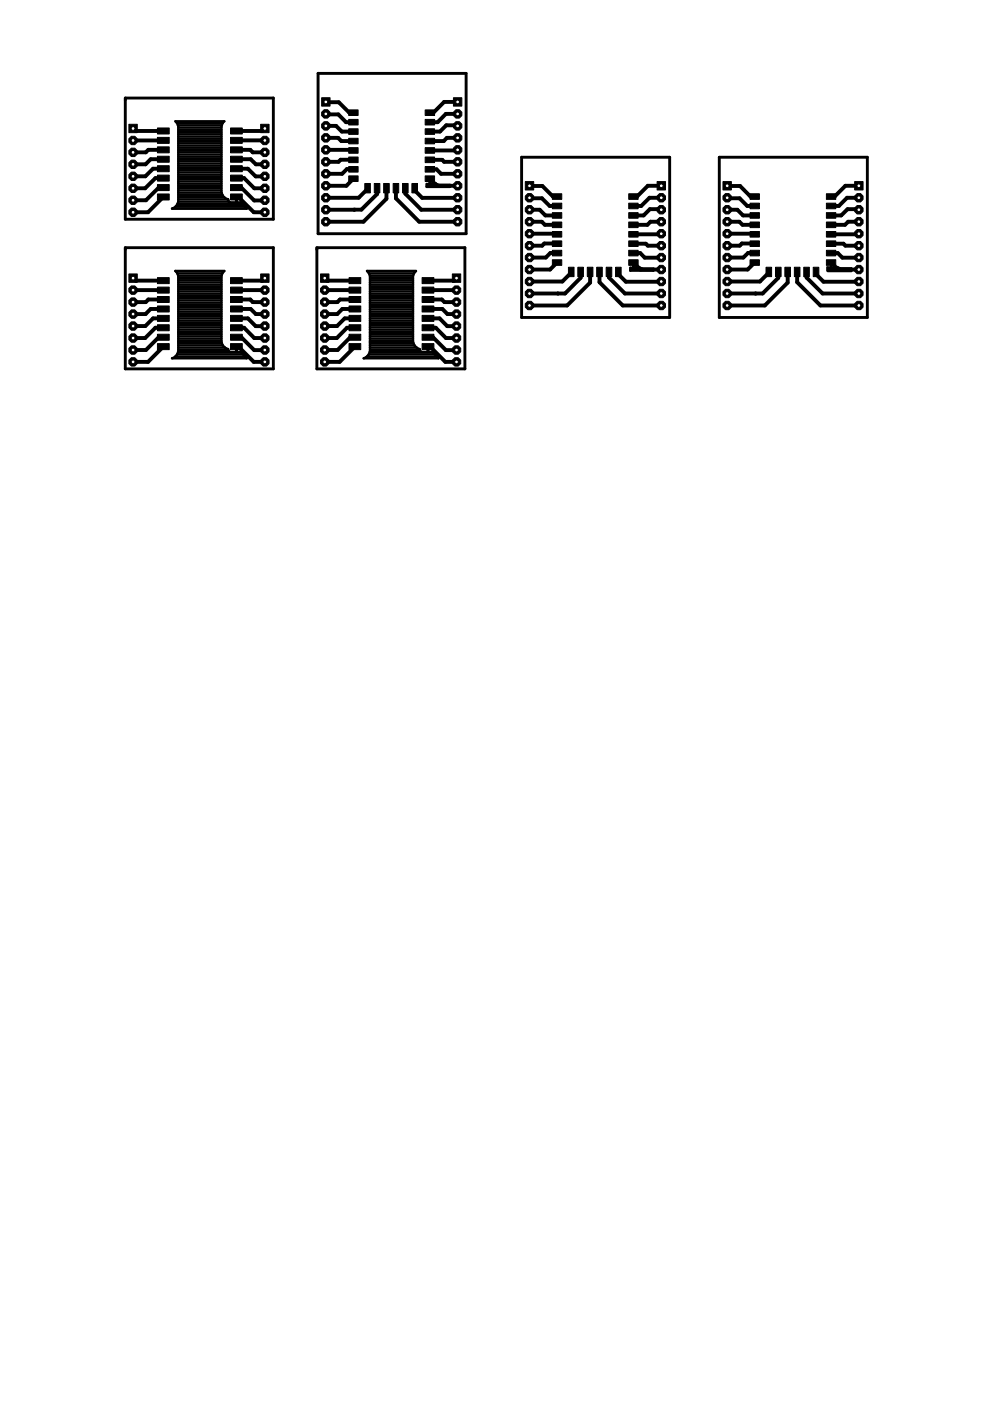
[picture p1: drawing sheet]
<svg xmlns="http://www.w3.org/2000/svg" width="210mm" height="297mm" viewBox="0 0 210 297" stroke-linecap="round" stroke-linejoin="round" font-family="sans-serif">
<g fill="#000" stroke="#000" stroke-width=".21">
<path d="M33.4 27.1h2.5v1.3h-2.5zM33.4 29.1h2.5v1.3h-2.5zM33.4 31.1h2.5v1.3h-2.5zM33.4 33.1h2.5v1.3h-2.5zM33.4 35.1h2.5v1.3h-2.5zM33.4 37.1h2.5v1.3h-2.5zM33.4 39.1h2.5v1.3h-2.5zM48.9 39.1h2.5v1.3h-2.5zM48.9 37.1h2.5v1.3h-2.5zM48.9 35.1h2.5v1.3h-2.5zM48.9 33.1h2.5v1.3h-2.5zM48.9 31.1h2.5v1.3h-2.5z"/>
<path d="M48.9 29.1h2.5v1.3h-2.5zM48.9 27.1h2.5v1.3h-2.5zM73.9 37.3h2v1.2h-2zM73.9 35.3h2v1.2h-2zM73.9 33.3h2v1.2h-2zM73.9 31.3h2v1.2h-2zM73.9 29.3h2v1.2h-2zM73.9 27.3h2v1.2h-2zM73.9 25.3h2v1.2h-2zM73.9 23.3h2v1.2h-2zM77.3 38.9h1.2v2h-1.2zM79.4 38.9h1.1v2h-1.1z"/>
<path d="M81.3 38.9h1.2v2h-1.2zM83.4 38.9h1.1v2h-1.1zM85.3 38.9h1.2v2h-1.2zM87.3 38.9h1.2v2h-1.2zM90.1 37.3h2v1.2h-2zM90.1 35.3h2v1.2h-2zM90.1 33.3h2v1.2h-2zM90.1 31.3h2v1.2h-2zM90.1 29.3h2v1.2h-2zM90.1 27.3h2v1.2h-2zM90.1 25.3h2v1.2h-2zM90.1 23.3h2v1.2h-2z"/>
<path d="M33.4 58.9h2.5v1.2h-2.5zM33.4 41.1h2.5v1.3h-2.5zM48.9 58.9h2.5v1.2h-2.5zM48.9 41.1h2.5v1.3h-2.5zM74 58.9h2.5v1.2h-2.5zM89.5 58.9h2.5v1.2h-2.5zM117.1 55.1h2v1.2h-2zM117.1 53.1h2v1.2h-2zM117.1 51.1h2v1.2h-2zM117.1 49.1h2v1.2h-2zM117.1 47.1h2v1.2h-2zM117.1 45.1h2v1.2h-2z"/>
<path d="M117.1 43.1h2v1.2h-2zM117.1 41.1h2v1.2h-2zM120.5 56.7h1.2v2h-1.2zM122.5 56.7h1.2v2h-1.2zM124.5 56.7h1.2v2h-1.2zM126.5 56.7h1.2v2h-1.2zM128.5 56.7h1.2v2h-1.2zM130.5 56.7h1.2v2h-1.2zM133.3 55.1h2v1.2h-2zM133.3 53.1h2v1.2h-2zM133.3 51.1h2v1.2h-2zM133.3 49.1h2v1.2h-2z"/>
<path d="M133.3 47.1h2v1.2h-2zM133.3 45.1h2v1.2h-2zM133.3 43.1h2v1.2h-2zM133.3 41.1h2v1.2h-2zM159 55.1h2v1.2h-2zM159 53.1h2v1.2h-2zM159 51.1h2v1.2h-2zM159 49.1h2v1.2h-2zM159 47.1h2v1.2h-2zM159 45.1h2v1.2h-2zM159 43.1h2v1.2h-2zM159 41.1h2v1.2h-2z"/>
<path d="M162.4 56.7h1.2v2h-1.2zM164.4 56.7h1.2v2h-1.2zM166.4 56.7h1.2v2h-1.2zM168.4 56.7h1.2v2h-1.2zM170.4 56.7h1.2v2h-1.2zM172.4 56.7h1.2v2h-1.2zM175.2 55.1h2v1.2h-2zM175.2 53.1h2v1.2h-2zM175.2 51.1h2v1.2h-2zM175.2 49.1h2v1.2h-2zM175.2 47.1h2v1.2h-2zM175.2 45.1h2v1.2h-2z"/>
<path d="M175.2 43.1h2v1.2h-2zM175.2 41.1h2v1.2h-2zM33.4 60.9h2.5v1.2h-2.5zM33.4 62.9h2.5v1.2h-2.5zM33.4 64.9h2.5v1.2h-2.5zM33.4 66.9h2.5v1.2h-2.5zM33.4 68.9h2.5v1.2h-2.5zM33.4 70.9h2.5v1.2h-2.5zM33.4 72.9h2.5v1.2h-2.5zM48.9 72.9h2.5v1.2h-2.5zM48.9 70.9h2.5v1.2h-2.5zM48.9 68.9h2.5v1.2h-2.5z"/>
<path d="M48.9 66.9h2.5v1.2h-2.5zM48.9 64.9h2.5v1.2h-2.5zM48.9 62.9h2.5v1.2h-2.5zM48.9 60.9h2.5v1.2h-2.5zM74 60.9h2.5v1.2h-2.5zM74 62.9h2.5v1.2h-2.5zM74 64.9h2.5v1.2h-2.5zM74 66.9h2.5v1.2h-2.5zM74 68.9h2.5v1.2h-2.5zM74 70.9h2.5v1.2h-2.5zM74 72.9h2.5v1.2h-2.5zM89.5 72.9h2.5v1.2h-2.5z"/>
<path d="M89.5 70.9h2.5v1.2h-2.5zM89.5 68.9h2.5v1.2h-2.5zM89.5 66.9h2.5v1.2h-2.5zM89.5 64.9h2.5v1.2h-2.5zM89.5 62.9h2.5v1.2h-2.5zM89.5 60.9h2.5v1.2h-2.5z"/>
<circle cx="28.2" cy="61.5" r=".96"/>
</g>
<g fill="none" stroke="#000" stroke-width=".83">
<path d="M28.2 27.2l.6 .6h5.8M34.6 29.8h-6.4M34.6 31.8h-3.1l-.6 .5h-2.7M34.6 33.8h-2.7l-1 1h-2.7M34.6 35.8h-2.2l-1.6 1.6h-2.6M34.6 37.8h-1.6l-2.2 2.1h-2.6M34.6 39.8h-.9l-2.8 2.7h-2.7M50.1 31.8h3l.5 .5h2.6M50.1 33.8h3l1.2 1h1.9M50.1 35.8h2.5l1.6 1.6h2M50.1 37.8h1.7l2.1 2.1h2.3M50.1 39.8h1.1l2.7 2.7h2.3"/>
<path d="M50.1 29.8h6.1M56.2 27.2l-.6 .6h-5.5M69.1 31.8h5.7l.1 .1M69.1 21.6l2.7 .1 2.3 2.2h.8M69.1 24.2l2.6 .1 1.7 1.6h1.5M69.1 26.7h2.1l1.3 1.2h2.4M69.1 29.2h2.6l.7 .7h2.5M74.9 33.9h-2.7l-.4 .4h-2.7M74.9 35.9h-1.4l-1 1h-3.4M74.9 37.9l-1.5 1.5h-4.3M77.9 39.9l-1.8 2h-7M79.9 39.9v1.2l-3.3 3.3-7.5 .1"/>
<path d="M81.9 39.9v2.2l-4.8 4.9h-8M83.9 39.9v2.2l5 4.9h8.1M85.9 39.9v1.2l3.4 3.4h7.7M87.9 39.9v.5l1.6 1.6 7.5-.1M91.1 33.9h2.7l.4 .4h2.8M91.1 35.9h1.5l.9 1h3.5M91.1 37.9l1.5 1.5h4.4M97 21.6h-2.8l-2.3 2.3h-.8M97 24.2h-2.5l-1.7 1.7h-1.7M97 26.7l-.1-.1h-2.3l-1.3 1.3h-2.2M97 29.2h-2.3l-.6 .7h-3M97 31.8l-.1 .1h-5.8"/>
<path d="M112.3 39.4h2.7l2.2 2.3h.9M140.2 39.4h-2.8l-2.3 2.3h-.8M154.2 39.4h2.7l2.2 2.3h.9M182.1 39.4h-2.9l-2.2 2.3h-.8M28.2 59l.6 .5h5.8M34.6 41.8l-3.2 3.2h-3.2M50.7 41.9l3.1 3.1h2.4M56.2 59l-.6 .5h-5.5M68.9 59l.5 .5h5.8M75.1 44.4v.1M96.8 59l-.6 .5h-5.5M112.3 44.5h2.1l1.2 1.2h2.5"/>
<path d="M112.3 47h2.6l.6 .7h2.6M112.3 41.9l2.6 .1 1.6 1.7h1.6M112.3 49.6h5.7l.1 .1M118.1 51.7l-2.7-.1-.4 .5h-2.7M118.1 53.7l-1.4-.1-1 1h-3.4M118.1 55.7l-1.5 1.4h-4.3M121.1 57.7l-1.9 2h-6.9M123.1 57.7v1.2l-3.3 3.3h-7.5M125.1 57.7v2.2l-4.9 4.9h-7.9M127.1 57.7v2.1l4.9 5h8.2M129.1 57.7v1.1l3.4 3.4h7.7M131.1 57.7v.4l1.6 1.6h7.5"/>
<path d="M134.3 51.7h2.6l.5 .4h2.8M134.3 53.7h1.4l1 .9h3.5M134.3 55.7l1.5 1.4h4.4M140.2 41.9h-2.5l-1.7 1.8h-1.7M140.2 47h-2.3l-.6 .7h-3M140.2 44.5l-.1-.2h-2.3l-1.3 1.4h-2.2M140.2 49.6l-.1 .1h-5.8M154.2 44.5h2.1l1.2 1.2h2.5M154.2 47h2.6l.6 .7h2.6M154.2 41.9l2.6 .1 1.6 1.7h1.6M154.2 49.6h5.7l.1 .1M160 51.7l-2.7-.1-.5 .5h-2.6"/>
<path d="M160 53.7l-1.4-.1-1 1h-3.4M160 55.7l-1.5 1.4h-4.3M163 57.7l-1.9 2h-6.9M165 57.7v1.2l-3.3 3.3h-7.5M167 57.7v2.2l-4.8 4.9h-8M169 57.7v2.1l4.9 5h8.2M171 57.7v1.1l3.4 3.4h7.7M173 57.7v.4l1.6 1.6h7.5M176.2 51.7h2.6l.4 .4h2.9M176.2 53.7h1.4l1 .9h3.5M176.2 55.7l1.5 1.4h4.4M182.1 41.9h-2.5l-1.7 1.8h-1.7"/>
<path d="M182.1 47h-2.3l-.6 .7h-3M182.1 44.5l-.1-.2h-2.3l-1.3 1.4h-2.2M182.1 49.6l-.1 .1h-5.8M28.2 61.5h6.4M34.6 63.5h-3.1l-.6 .6h-2.7M34.6 65.5h-2.7l-1 1.1h-2.7M34.6 67.5h-2.2l-1.6 1.6h-2.6M34.6 69.5h-1.6l-2.2 2.2h-2.6M34.6 71.5h-.9l-2.8 2.7h-2.7M34.6 73.5l-3.2 3.2h-3.2M50.1 61.5h6.1M50.1 63.5h3l.5 .6h2.6"/>
<path d="M50.1 65.5h3l1.2 1.1h1.9M50.1 67.5h2.5l1.6 1.7 2-.1M50.1 69.5h1.7l2.1 2.2h2.3M50.1 71.5h1.1l2.7 2.7h2.2M50.7 73.6l3.1 3.1h2.4M56.2 74.2h-.1M68.9 61.5h6.4M75.2 63.5h-3.1l-.6 .6h-2.6M75.2 65.5h-2.6l-1.1 1.1h-2.6M75.2 67.5h-2.1l-1.6 1.6h-2.6M75.2 69.5h-1.6l-2.2 2.2h-2.5M75.2 71.5h-.9l-2.7 2.7h-2.7"/>
<path d="M75.2 73.5l-3.2 3.2h-3.1M90.7 61.5h6.1M90.7 63.5h3l.5 .6h2.6M90.7 65.5h3.1l1.1 1.1h1.9M90.7 67.5h2.5l1.6 1.7 2-.1M90.7 69.5h1.7l2.2 2.2h2.2M90.7 71.5h1.1l2.7 2.7h2.3M91.3 73.6l3.1 3.1h2.4M160.2 62.2v.1"/>
</g>
<g fill="none" stroke="#000" stroke-width=".51">
<path d="M37.5 26.1h9.7M37.7 26.6h9.3M37.8 39.9h9.1M37.8 39.4h9.1M37.8 38.9h9.1M37.8 38.5h9.1M37.8 38h9.1M37.8 37.5h9.1M37.8 37h9.1M37.8 36.6h9.1M37.8 36.1h9.1M37.8 35.6h9.1"/>
<path d="M37.8 35.1h9.1M37.8 34.7h9.1M37.8 34.2h9.1M37.8 33.7h9.1M37.8 33.2h9.1M37.8 32.8h9.1M37.8 32.3h9.1M37.8 31.8h9.1M37.8 31.3h9.1M37.8 30.9h9.1M37.8 30.4h9.1M37.8 29.9h9.1"/>
<path d="M37.8 29.4h9.1M37.8 29h9.1M37.8 28.5h9.1M37.8 28h9.1M37.8 27.5h9.1M37.8 27.1h9.1M90.5 39.4h5M90.5 39h.6v-.6l.1 .6a2.73 2.73 0 0 1 1.8 .2h2.4l.2 .2-.2 .2h-4.9zM91.1 38.9h.1M91.1 38.5h.1M92.4 38.9h.1M36.6 44.2h15.7"/>
<path d="M37.2 57.5h10.3M37.3 43.7h14.5M37.6 58h9.5M37.6 43.2h13.7M37.8 58.5v16l-.3 .7-.5 .6-.5 .2h15.8l-1.3-1.4-13.2 .1M37.8 58.5l-.6-1.1h10.4l-.4 .4-.3 .7M37.8 59.9h9.1M37.8 59.4h9.1M37.8 58.9h9.1M37.8 58.5h9.1M37.8 42.8h10.7M37.8 42.3h10.6"/>
<path d="M37.8 41.8h9.7M37.8 41.3h9.4M37.8 40.9h9.2M37.8 40.4h9.1M46.9 58.5v14l.3 .7 .6 .6 .6 .2v.3l.4 .3M48.4 42.3l-.6-.3-.6-.5-.3-.7v-14l.3-.8 .4-.3h-10.4l.3 .3 .3 .8v16M48.4 42.3l.1 .4 .3 .2h1.3v-.6h.1v.6h.8l1.3 1.3h-15.8l.5-.2 .5-.5 .3-.7M50.1 42.8h.1M77.9 57.5h10.2M78.2 58h9.6M78.4 58.5h9.2M78.4 58.5l-.3-.7-.3-.4h10.4l-.3 .4-.3 .7"/>
<path d="M78.4 58.5v16l-.3 .7-.5 .6-.5 .2h15.9l-1.4-1.3h-13.2M78.4 59.9h9.2M78.4 59.4h9.2M78.4 58.9h9.2M87.6 58.5v14l.3 .7 .5 .6 .6 .2 .1 .4 .3 .2M133.6 56.8h.7v-.6v.6l1.3-.1 .6 .3h2.4l.1 .1-.2 .3h-4.8zM133.6 57h5M134.3 56.6h.1M37.1 75.6h14.9M37.5 75.1h14M37.8 74.2h10.6M37.8 73.7h9.9"/>
<path d="M37.8 73.2h9.4M37.8 72.7h9.2M37.8 72.3h9.1M37.8 71.8h9.1M37.8 71.3h9.1M37.8 70.8h9.1M37.8 70.4h9.1M37.8 69.9h9.1M37.8 69.4h9.1M37.8 68.9h9.1M37.8 68.5h9.1M37.8 68h9.1"/>
<path d="M37.8 67.5h9.1M37.8 67h9.1M37.8 66.5h9.1M37.8 66.1h9.1M37.8 65.6h9.1M37.8 65.1h9.1M37.8 64.6h9.1M37.8 64.2h9.1M37.8 63.7h9.1M37.8 63.2h9.1M37.8 62.7h9.1M37.8 62.3h9.1"/>
<path d="M37.8 61.8h9.1M37.8 61.3h9.1M37.8 60.8h9.1M37.8 60.4h9.1M50.1 74.6v-.5h.1v.5M50.1 74.2h.1M77.8 75.6h14.8M78.2 75.1h13.9M78.4 74.2h10.6M78.4 73.7h9.9M78.4 73.2h9.5M78.4 72.7h9.3"/>
<path d="M78.4 72.3h9.2M78.4 71.8h9.2M78.4 71.3h9.2M78.4 70.8h9.2M78.4 70.4h9.2M78.4 69.9h9.2M78.4 69.4h9.2M78.4 68.9h9.2M78.4 68.5h9.2M78.4 68h9.2M78.4 67.5h9.2M78.4 67h9.2"/>
<path d="M78.4 66.5h9.2M78.4 66.1h9.2M78.4 65.6h9.2M78.4 65.1h9.2M78.4 64.6h9.2M78.4 64.2h9.2M78.4 63.7h9.2M78.4 63.2h9.2M78.4 62.7h9.2M78.4 62.3h9.2M78.4 61.8h9.2M78.4 61.3h9.2"/>
<path d="M78.4 60.8h9.2M78.4 60.4h9.2M90.7 74.6v-.5h.1v.5M90.7 74.2h.1"/>
</g>
<g fill="none" stroke="#000" stroke-width=".21">
<path d="M175.3 56.7l5.3 .1 .4 .3-.5 .5h-5l-.2-.2M175.3 57.4h5.4M175.3 57.3h5.5M175.3 57.2h5.6M175.3 57.1h5.6M175.3 57h5.5M175.3 57h5.4M175.3 56.9h5.4M175.3 56.8h5.3M175.3 56.7h2.7M175.3 56.6h2.5M175.4 57.5h5.2"/>
<path d="M176.1 56.6v-.6l.2 .6M176.1 56.5h.2M176.1 56.4h.2M176.1 56.3h.2M176.1 56.2h.2M176.1 56.1h.2M176.1 56h.2M177.3 56.6h-2v.8M177.3 56.5h.4M177.4 56.5h.1M177.4 56.5l-.1 .1M177.4 56.5l.8 .3"/>
</g>
<circle cx="28.2" cy="61.5" r=".4" fill="#fff" stroke="#000" stroke-width=".21"/>
<path d="M27.3 58.1h1.8v1.8h-1.8z" fill="#000" stroke="#000" stroke-width=".21"/>
<circle cx="28.2" cy="59" r=".4" fill="#fff" stroke="#000" stroke-width=".21"/>
<circle cx="28.2" cy="64.1" r=".96" fill="#000" stroke="#000" stroke-width=".21"/>
<circle cx="28.2" cy="64.1" r=".4" fill="#fff" stroke="#000" stroke-width=".21"/>
<circle cx="28.2" cy="66.6" r=".96" fill="#000" stroke="#000" stroke-width=".21"/>
<circle cx="28.2" cy="66.6" r=".4" fill="#fff" stroke="#000" stroke-width=".21"/>
<circle cx="28.2" cy="69.1" r=".96" fill="#000" stroke="#000" stroke-width=".21"/>
<circle cx="28.2" cy="69.1" r=".4" fill="#fff" stroke="#000" stroke-width=".21"/>
<circle cx="28.2" cy="71.7" r=".96" fill="#000" stroke="#000" stroke-width=".21"/>
<circle cx="28.2" cy="71.7" r=".4" fill="#fff" stroke="#000" stroke-width=".21"/>
<circle cx="28.2" cy="74.2" r=".96" fill="#000" stroke="#000" stroke-width=".21"/>
<circle cx="28.2" cy="74.2" r=".4" fill="#fff" stroke="#000" stroke-width=".21"/>
<circle cx="28.2" cy="76.7" r=".96" fill="#000" stroke="#000" stroke-width=".21"/>
<circle cx="28.2" cy="76.7" r=".4" fill="#fff" stroke="#000" stroke-width=".21"/>
<circle cx="56.2" cy="61.5" r=".96" fill="#000" stroke="#000" stroke-width=".21"/>
<circle cx="56.2" cy="61.5" r=".4" fill="#fff" stroke="#000" stroke-width=".21"/>
<path d="M55.3 58.1h1.7v1.8h-1.7z" fill="#000" stroke="#000" stroke-width=".21"/>
<circle cx="56.2" cy="59" r=".4" fill="#fff" stroke="#000" stroke-width=".21"/>
<circle cx="56.2" cy="64.1" r=".96" fill="#000" stroke="#000" stroke-width=".21"/>
<circle cx="56.2" cy="64.1" r=".4" fill="#fff" stroke="#000" stroke-width=".21"/>
<circle cx="56.2" cy="66.6" r=".96" fill="#000" stroke="#000" stroke-width=".21"/>
<circle cx="56.2" cy="66.6" r=".4" fill="#fff" stroke="#000" stroke-width=".21"/>
<circle cx="56.2" cy="69.1" r=".96" fill="#000" stroke="#000" stroke-width=".21"/>
<circle cx="56.2" cy="69.1" r=".4" fill="#fff" stroke="#000" stroke-width=".21"/>
<circle cx="56.2" cy="71.7" r=".96" fill="#000" stroke="#000" stroke-width=".21"/>
<circle cx="56.2" cy="71.7" r=".4" fill="#fff" stroke="#000" stroke-width=".21"/>
<circle cx="56.2" cy="74.2" r=".96" fill="#000" stroke="#000" stroke-width=".21"/>
<circle cx="56.2" cy="74.2" r=".4" fill="#fff" stroke="#000" stroke-width=".21"/>
<circle cx="56.2" cy="76.7" r=".96" fill="#000" stroke="#000" stroke-width=".21"/>
<circle cx="56.2" cy="76.7" r=".4" fill="#fff" stroke="#000" stroke-width=".21"/>
<circle cx="28.2" cy="29.8" r=".96" fill="#000" stroke="#000" stroke-width=".21"/>
<circle cx="28.2" cy="29.8" r=".4" fill="#fff" stroke="#000" stroke-width=".21"/>
<path d="M27.3 26.4h1.8v1.7h-1.8z" fill="#000" stroke="#000" stroke-width=".21"/>
<circle cx="28.2" cy="27.2" r=".4" fill="#fff" stroke="#000" stroke-width=".21"/>
<circle cx="28.2" cy="32.3" r=".96" fill="#000" stroke="#000" stroke-width=".21"/>
<circle cx="28.2" cy="32.3" r=".4" fill="#fff" stroke="#000" stroke-width=".21"/>
<circle cx="28.2" cy="34.8" r=".96" fill="#000" stroke="#000" stroke-width=".21"/>
<circle cx="28.2" cy="34.8" r=".4" fill="#fff" stroke="#000" stroke-width=".21"/>
<circle cx="28.2" cy="37.4" r=".96" fill="#000" stroke="#000" stroke-width=".21"/>
<circle cx="28.2" cy="37.4" r=".4" fill="#fff" stroke="#000" stroke-width=".21"/>
<circle cx="28.2" cy="39.9" r=".96" fill="#000" stroke="#000" stroke-width=".21"/>
<circle cx="28.2" cy="39.9" r=".4" fill="#fff" stroke="#000" stroke-width=".21"/>
<circle cx="28.2" cy="42.5" r=".96" fill="#000" stroke="#000" stroke-width=".21"/>
<circle cx="28.2" cy="42.5" r=".4" fill="#fff" stroke="#000" stroke-width=".21"/>
<circle cx="28.2" cy="45" r=".96" fill="#000" stroke="#000" stroke-width=".21"/>
<circle cx="28.2" cy="45" r=".4" fill="#fff" stroke="#000" stroke-width=".21"/>
<circle cx="56.2" cy="29.8" r=".96" fill="#000" stroke="#000" stroke-width=".21"/>
<circle cx="56.2" cy="29.8" r=".4" fill="#fff" stroke="#000" stroke-width=".21"/>
<path d="M55.3 26.4h1.7v1.7h-1.7z" fill="#000" stroke="#000" stroke-width=".21"/>
<circle cx="56.2" cy="27.2" r=".4" fill="#fff" stroke="#000" stroke-width=".21"/>
<circle cx="56.2" cy="32.3" r=".96" fill="#000" stroke="#000" stroke-width=".21"/>
<circle cx="56.2" cy="32.3" r=".4" fill="#fff" stroke="#000" stroke-width=".21"/>
<circle cx="56.2" cy="34.8" r=".96" fill="#000" stroke="#000" stroke-width=".21"/>
<circle cx="56.2" cy="34.8" r=".4" fill="#fff" stroke="#000" stroke-width=".21"/>
<circle cx="56.2" cy="37.4" r=".96" fill="#000" stroke="#000" stroke-width=".21"/>
<circle cx="56.2" cy="37.4" r=".4" fill="#fff" stroke="#000" stroke-width=".21"/>
<circle cx="56.2" cy="39.9" r=".96" fill="#000" stroke="#000" stroke-width=".21"/>
<circle cx="56.2" cy="39.9" r=".4" fill="#fff" stroke="#000" stroke-width=".21"/>
<circle cx="56.2" cy="42.5" r=".96" fill="#000" stroke="#000" stroke-width=".21"/>
<circle cx="56.2" cy="42.5" r=".4" fill="#fff" stroke="#000" stroke-width=".21"/>
<circle cx="56.2" cy="45" r=".96" fill="#000" stroke="#000" stroke-width=".21"/>
<circle cx="56.2" cy="45" r=".4" fill="#fff" stroke="#000" stroke-width=".21"/>
<circle cx="68.9" cy="61.5" r=".96" fill="#000" stroke="#000" stroke-width=".21"/>
<circle cx="68.9" cy="61.5" r=".4" fill="#fff" stroke="#000" stroke-width=".21"/>
<path d="M68 58.1h1.7v1.8h-1.7z" fill="#000" stroke="#000" stroke-width=".21"/>
<circle cx="68.9" cy="59" r=".4" fill="#fff" stroke="#000" stroke-width=".21"/>
<circle cx="68.9" cy="64.1" r=".96" fill="#000" stroke="#000" stroke-width=".21"/>
<circle cx="68.9" cy="64.1" r=".4" fill="#fff" stroke="#000" stroke-width=".21"/>
<circle cx="68.9" cy="66.6" r=".96" fill="#000" stroke="#000" stroke-width=".21"/>
<circle cx="68.9" cy="66.6" r=".4" fill="#fff" stroke="#000" stroke-width=".21"/>
<circle cx="68.9" cy="69.1" r=".96" fill="#000" stroke="#000" stroke-width=".21"/>
<circle cx="68.9" cy="69.1" r=".4" fill="#fff" stroke="#000" stroke-width=".21"/>
<circle cx="68.9" cy="71.7" r=".96" fill="#000" stroke="#000" stroke-width=".21"/>
<circle cx="68.9" cy="71.7" r=".4" fill="#fff" stroke="#000" stroke-width=".21"/>
<circle cx="68.9" cy="74.2" r=".96" fill="#000" stroke="#000" stroke-width=".21"/>
<circle cx="68.9" cy="74.2" r=".4" fill="#fff" stroke="#000" stroke-width=".21"/>
<circle cx="68.9" cy="76.7" r=".96" fill="#000" stroke="#000" stroke-width=".21"/>
<circle cx="68.9" cy="76.7" r=".4" fill="#fff" stroke="#000" stroke-width=".21"/>
<circle cx="96.8" cy="61.5" r=".96" fill="#000" stroke="#000" stroke-width=".21"/>
<circle cx="96.8" cy="61.5" r=".4" fill="#fff" stroke="#000" stroke-width=".21"/>
<path d="M95.9 58.1h1.8v1.8h-1.8z" fill="#000" stroke="#000" stroke-width=".21"/>
<circle cx="96.8" cy="59" r=".4" fill="#fff" stroke="#000" stroke-width=".21"/>
<circle cx="96.8" cy="64.1" r=".96" fill="#000" stroke="#000" stroke-width=".21"/>
<circle cx="96.8" cy="64.1" r=".4" fill="#fff" stroke="#000" stroke-width=".21"/>
<circle cx="96.8" cy="66.6" r=".96" fill="#000" stroke="#000" stroke-width=".21"/>
<circle cx="96.8" cy="66.6" r=".4" fill="#fff" stroke="#000" stroke-width=".21"/>
<circle cx="96.8" cy="69.1" r=".96" fill="#000" stroke="#000" stroke-width=".21"/>
<circle cx="96.8" cy="69.1" r=".4" fill="#fff" stroke="#000" stroke-width=".21"/>
<circle cx="96.8" cy="71.7" r=".96" fill="#000" stroke="#000" stroke-width=".21"/>
<circle cx="96.8" cy="71.7" r=".4" fill="#fff" stroke="#000" stroke-width=".21"/>
<circle cx="96.8" cy="74.2" r=".96" fill="#000" stroke="#000" stroke-width=".21"/>
<circle cx="96.8" cy="74.2" r=".4" fill="#fff" stroke="#000" stroke-width=".21"/>
<circle cx="96.8" cy="76.7" r=".96" fill="#000" stroke="#000" stroke-width=".21"/>
<circle cx="96.8" cy="76.7" r=".4" fill="#fff" stroke="#000" stroke-width=".21"/>
<circle cx="69.1" cy="24.2" r=".96" fill="#000" stroke="#000" stroke-width=".21"/>
<circle cx="69.1" cy="24.2" r=".4" fill="#fff" stroke="#000" stroke-width=".21"/>
<path d="M68.2 20.7h1.8v1.8h-1.8z" fill="#000" stroke="#000" stroke-width=".21"/>
<circle cx="69.1" cy="21.6" r=".4" fill="#fff" stroke="#000" stroke-width=".21"/>
<circle cx="69.1" cy="26.7" r=".96" fill="#000" stroke="#000" stroke-width=".21"/>
<circle cx="69.1" cy="26.7" r=".4" fill="#fff" stroke="#000" stroke-width=".21"/>
<circle cx="69.1" cy="29.2" r=".96" fill="#000" stroke="#000" stroke-width=".21"/>
<circle cx="69.1" cy="29.2" r=".4" fill="#fff" stroke="#000" stroke-width=".21"/>
<circle cx="69.1" cy="31.8" r=".96" fill="#000" stroke="#000" stroke-width=".21"/>
<circle cx="69.1" cy="31.8" r=".4" fill="#fff" stroke="#000" stroke-width=".21"/>
<circle cx="69.1" cy="34.3" r=".96" fill="#000" stroke="#000" stroke-width=".21"/>
<circle cx="69.1" cy="34.3" r=".4" fill="#fff" stroke="#000" stroke-width=".21"/>
<circle cx="69.1" cy="36.9" r=".96" fill="#000" stroke="#000" stroke-width=".21"/>
<circle cx="69.1" cy="36.9" r=".4" fill="#fff" stroke="#000" stroke-width=".21"/>
<circle cx="69.1" cy="39.4" r=".96" fill="#000" stroke="#000" stroke-width=".21"/>
<circle cx="69.1" cy="39.4" r=".4" fill="#fff" stroke="#000" stroke-width=".21"/>
<circle cx="97" cy="24.2" r=".96" fill="#000" stroke="#000" stroke-width=".21"/>
<circle cx="97" cy="24.2" r=".4" fill="#fff" stroke="#000" stroke-width=".21"/>
<path d="M96.1 20.7h1.8v1.8h-1.8z" fill="#000" stroke="#000" stroke-width=".21"/>
<circle cx="97" cy="21.6" r=".4" fill="#fff" stroke="#000" stroke-width=".21"/>
<circle cx="97" cy="26.7" r=".96" fill="#000" stroke="#000" stroke-width=".21"/>
<circle cx="97" cy="26.7" r=".4" fill="#fff" stroke="#000" stroke-width=".21"/>
<circle cx="97" cy="29.2" r=".96" fill="#000" stroke="#000" stroke-width=".21"/>
<circle cx="97" cy="29.2" r=".4" fill="#fff" stroke="#000" stroke-width=".21"/>
<circle cx="97" cy="31.8" r=".96" fill="#000" stroke="#000" stroke-width=".21"/>
<circle cx="97" cy="31.8" r=".4" fill="#fff" stroke="#000" stroke-width=".21"/>
<circle cx="97" cy="34.3" r=".96" fill="#000" stroke="#000" stroke-width=".21"/>
<circle cx="97" cy="34.3" r=".4" fill="#fff" stroke="#000" stroke-width=".21"/>
<circle cx="97" cy="36.9" r=".96" fill="#000" stroke="#000" stroke-width=".21"/>
<circle cx="97" cy="36.9" r=".4" fill="#fff" stroke="#000" stroke-width=".21"/>
<circle cx="97" cy="39.4" r=".96" fill="#000" stroke="#000" stroke-width=".21"/>
<circle cx="97" cy="39.4" r=".4" fill="#fff" stroke="#000" stroke-width=".21"/>
<circle cx="69.1" cy="41.9" r=".96" fill="#000" stroke="#000" stroke-width=".21"/>
<circle cx="69.1" cy="41.9" r=".4" fill="#fff" stroke="#000" stroke-width=".21"/>
<circle cx="69.1" cy="44.5" r=".96" fill="#000" stroke="#000" stroke-width=".21"/>
<circle cx="69.1" cy="44.5" r=".4" fill="#fff" stroke="#000" stroke-width=".21"/>
<circle cx="69.1" cy="47" r=".96" fill="#000" stroke="#000" stroke-width=".21"/>
<circle cx="69.1" cy="47" r=".4" fill="#fff" stroke="#000" stroke-width=".21"/>
<circle cx="97" cy="41.9" r=".96" fill="#000" stroke="#000" stroke-width=".21"/>
<circle cx="97" cy="41.9" r=".4" fill="#fff" stroke="#000" stroke-width=".21"/>
<circle cx="97" cy="44.5" r=".96" fill="#000" stroke="#000" stroke-width=".21"/>
<circle cx="97" cy="44.5" r=".4" fill="#fff" stroke="#000" stroke-width=".21"/>
<circle cx="97" cy="47" r=".96" fill="#000" stroke="#000" stroke-width=".21"/>
<circle cx="97" cy="47" r=".4" fill="#fff" stroke="#000" stroke-width=".21"/>
<circle cx="112.3" cy="41.9" r=".96" fill="#000" stroke="#000" stroke-width=".21"/>
<circle cx="112.3" cy="41.9" r=".4" fill="#fff" stroke="#000" stroke-width=".21"/>
<path d="M111.4 38.5h1.8v1.8h-1.8z" fill="#000" stroke="#000" stroke-width=".21"/>
<circle cx="112.3" cy="39.4" r=".4" fill="#fff" stroke="#000" stroke-width=".21"/>
<circle cx="112.3" cy="44.5" r=".96" fill="#000" stroke="#000" stroke-width=".21"/>
<circle cx="112.3" cy="44.5" r=".4" fill="#fff" stroke="#000" stroke-width=".21"/>
<circle cx="112.3" cy="47" r=".96" fill="#000" stroke="#000" stroke-width=".21"/>
<circle cx="112.3" cy="47" r=".4" fill="#fff" stroke="#000" stroke-width=".21"/>
<circle cx="112.3" cy="49.6" r=".96" fill="#000" stroke="#000" stroke-width=".21"/>
<circle cx="112.3" cy="49.6" r=".4" fill="#fff" stroke="#000" stroke-width=".21"/>
<circle cx="112.3" cy="52.1" r=".96" fill="#000" stroke="#000" stroke-width=".21"/>
<circle cx="112.3" cy="52.1" r=".4" fill="#fff" stroke="#000" stroke-width=".21"/>
<circle cx="112.3" cy="54.6" r=".96" fill="#000" stroke="#000" stroke-width=".21"/>
<circle cx="112.3" cy="54.6" r=".4" fill="#fff" stroke="#000" stroke-width=".21"/>
<circle cx="112.3" cy="57.1" r=".96" fill="#000" stroke="#000" stroke-width=".21"/>
<circle cx="112.3" cy="57.1" r=".4" fill="#fff" stroke="#000" stroke-width=".21"/>
<circle cx="140.2" cy="41.9" r=".96" fill="#000" stroke="#000" stroke-width=".21"/>
<circle cx="140.2" cy="41.9" r=".4" fill="#fff" stroke="#000" stroke-width=".21"/>
<path d="M139.3 38.5h1.8v1.8h-1.8z" fill="#000" stroke="#000" stroke-width=".21"/>
<circle cx="140.2" cy="39.4" r=".4" fill="#fff" stroke="#000" stroke-width=".21"/>
<circle cx="140.2" cy="44.5" r=".96" fill="#000" stroke="#000" stroke-width=".21"/>
<circle cx="140.2" cy="44.5" r=".4" fill="#fff" stroke="#000" stroke-width=".21"/>
<circle cx="140.2" cy="47" r=".96" fill="#000" stroke="#000" stroke-width=".21"/>
<circle cx="140.2" cy="47" r=".4" fill="#fff" stroke="#000" stroke-width=".21"/>
<circle cx="140.2" cy="49.6" r=".96" fill="#000" stroke="#000" stroke-width=".21"/>
<circle cx="140.2" cy="49.6" r=".4" fill="#fff" stroke="#000" stroke-width=".21"/>
<circle cx="140.2" cy="52.1" r=".96" fill="#000" stroke="#000" stroke-width=".21"/>
<circle cx="140.2" cy="52.1" r=".4" fill="#fff" stroke="#000" stroke-width=".21"/>
<circle cx="140.2" cy="54.6" r=".96" fill="#000" stroke="#000" stroke-width=".21"/>
<circle cx="140.2" cy="54.6" r=".4" fill="#fff" stroke="#000" stroke-width=".21"/>
<circle cx="140.2" cy="57.1" r=".96" fill="#000" stroke="#000" stroke-width=".21"/>
<circle cx="140.2" cy="57.1" r=".4" fill="#fff" stroke="#000" stroke-width=".21"/>
<circle cx="112.3" cy="59.7" r=".96" fill="#000" stroke="#000" stroke-width=".21"/>
<circle cx="112.3" cy="59.7" r=".4" fill="#fff" stroke="#000" stroke-width=".21"/>
<circle cx="112.3" cy="62.2" r=".96" fill="#000" stroke="#000" stroke-width=".21"/>
<circle cx="112.3" cy="62.2" r=".4" fill="#fff" stroke="#000" stroke-width=".21"/>
<circle cx="112.3" cy="64.8" r=".96" fill="#000" stroke="#000" stroke-width=".21"/>
<circle cx="112.3" cy="64.8" r=".4" fill="#fff" stroke="#000" stroke-width=".21"/>
<circle cx="140.2" cy="59.7" r=".96" fill="#000" stroke="#000" stroke-width=".21"/>
<circle cx="140.2" cy="59.7" r=".4" fill="#fff" stroke="#000" stroke-width=".21"/>
<circle cx="140.2" cy="62.2" r=".96" fill="#000" stroke="#000" stroke-width=".21"/>
<circle cx="140.2" cy="62.2" r=".4" fill="#fff" stroke="#000" stroke-width=".21"/>
<circle cx="140.2" cy="64.8" r=".96" fill="#000" stroke="#000" stroke-width=".21"/>
<circle cx="140.2" cy="64.8" r=".4" fill="#fff" stroke="#000" stroke-width=".21"/>
<circle cx="154.2" cy="41.9" r=".96" fill="#000" stroke="#000" stroke-width=".21"/>
<circle cx="154.2" cy="41.9" r=".4" fill="#fff" stroke="#000" stroke-width=".21"/>
<path d="M153.3 38.5h1.8v1.8h-1.8z" fill="#000" stroke="#000" stroke-width=".21"/>
<circle cx="154.2" cy="39.4" r=".4" fill="#fff" stroke="#000" stroke-width=".21"/>
<circle cx="154.2" cy="44.5" r=".96" fill="#000" stroke="#000" stroke-width=".21"/>
<circle cx="154.2" cy="44.5" r=".4" fill="#fff" stroke="#000" stroke-width=".21"/>
<circle cx="154.2" cy="47" r=".96" fill="#000" stroke="#000" stroke-width=".21"/>
<circle cx="154.2" cy="47" r=".4" fill="#fff" stroke="#000" stroke-width=".21"/>
<circle cx="154.2" cy="49.6" r=".96" fill="#000" stroke="#000" stroke-width=".21"/>
<circle cx="154.2" cy="49.6" r=".4" fill="#fff" stroke="#000" stroke-width=".21"/>
<circle cx="154.2" cy="52.1" r=".96" fill="#000" stroke="#000" stroke-width=".21"/>
<circle cx="154.2" cy="52.1" r=".4" fill="#fff" stroke="#000" stroke-width=".21"/>
<circle cx="154.2" cy="54.6" r=".96" fill="#000" stroke="#000" stroke-width=".21"/>
<circle cx="154.2" cy="54.6" r=".4" fill="#fff" stroke="#000" stroke-width=".21"/>
<circle cx="154.2" cy="57.1" r=".96" fill="#000" stroke="#000" stroke-width=".21"/>
<circle cx="154.2" cy="57.1" r=".4" fill="#fff" stroke="#000" stroke-width=".21"/>
<circle cx="182.1" cy="41.9" r=".96" fill="#000" stroke="#000" stroke-width=".21"/>
<circle cx="182.1" cy="41.9" r=".4" fill="#fff" stroke="#000" stroke-width=".21"/>
<path d="M181.2 38.5h1.8v1.8h-1.8z" fill="#000" stroke="#000" stroke-width=".21"/>
<circle cx="182.1" cy="39.4" r=".4" fill="#fff" stroke="#000" stroke-width=".21"/>
<circle cx="182.1" cy="44.5" r=".96" fill="#000" stroke="#000" stroke-width=".21"/>
<circle cx="182.1" cy="44.5" r=".4" fill="#fff" stroke="#000" stroke-width=".21"/>
<circle cx="182.1" cy="47" r=".96" fill="#000" stroke="#000" stroke-width=".21"/>
<circle cx="182.1" cy="47" r=".4" fill="#fff" stroke="#000" stroke-width=".21"/>
<circle cx="182.1" cy="49.6" r=".96" fill="#000" stroke="#000" stroke-width=".21"/>
<circle cx="182.1" cy="49.6" r=".4" fill="#fff" stroke="#000" stroke-width=".21"/>
<circle cx="182.1" cy="52.1" r=".96" fill="#000" stroke="#000" stroke-width=".21"/>
<circle cx="182.1" cy="52.1" r=".4" fill="#fff" stroke="#000" stroke-width=".21"/>
<circle cx="182.1" cy="54.6" r=".96" fill="#000" stroke="#000" stroke-width=".21"/>
<circle cx="182.1" cy="54.6" r=".4" fill="#fff" stroke="#000" stroke-width=".21"/>
<circle cx="182.1" cy="57.1" r=".96" fill="#000" stroke="#000" stroke-width=".21"/>
<circle cx="182.1" cy="57.1" r=".4" fill="#fff" stroke="#000" stroke-width=".21"/>
<circle cx="154.2" cy="59.7" r=".96" fill="#000" stroke="#000" stroke-width=".21"/>
<circle cx="154.2" cy="59.7" r=".4" fill="#fff" stroke="#000" stroke-width=".21"/>
<circle cx="154.2" cy="62.2" r=".96" fill="#000" stroke="#000" stroke-width=".21"/>
<circle cx="154.2" cy="62.2" r=".4" fill="#fff" stroke="#000" stroke-width=".21"/>
<circle cx="154.2" cy="64.8" r=".96" fill="#000" stroke="#000" stroke-width=".21"/>
<circle cx="154.2" cy="64.8" r=".4" fill="#fff" stroke="#000" stroke-width=".21"/>
<circle cx="182.1" cy="59.7" r=".96" fill="#000" stroke="#000" stroke-width=".21"/>
<circle cx="182.1" cy="59.7" r=".4" fill="#fff" stroke="#000" stroke-width=".21"/>
<circle cx="182.1" cy="62.2" r=".96" fill="#000" stroke="#000" stroke-width=".21"/>
<circle cx="182.1" cy="62.2" r=".4" fill="#fff" stroke="#000" stroke-width=".21"/>
<circle cx="182.1" cy="64.8" r=".96" fill="#000" stroke="#000" stroke-width=".21"/>
<circle cx="182.1" cy="64.8" r=".4" fill="#fff" stroke="#000" stroke-width=".21"/>
<path d="M67.4 15.6h31.4v34h-31.4zM26.6 20.8h31.4v25.7h-31.4zM110.6 33.3h31.4v34h-31.4zM152.5 33.3h31.4v34h-31.4zM26.6 52.5h31.4v25.7h-31.4zM67.2 52.5h31.4v25.7h-31.4z" fill="none" stroke="#000" stroke-width=".61"/>
</svg>
